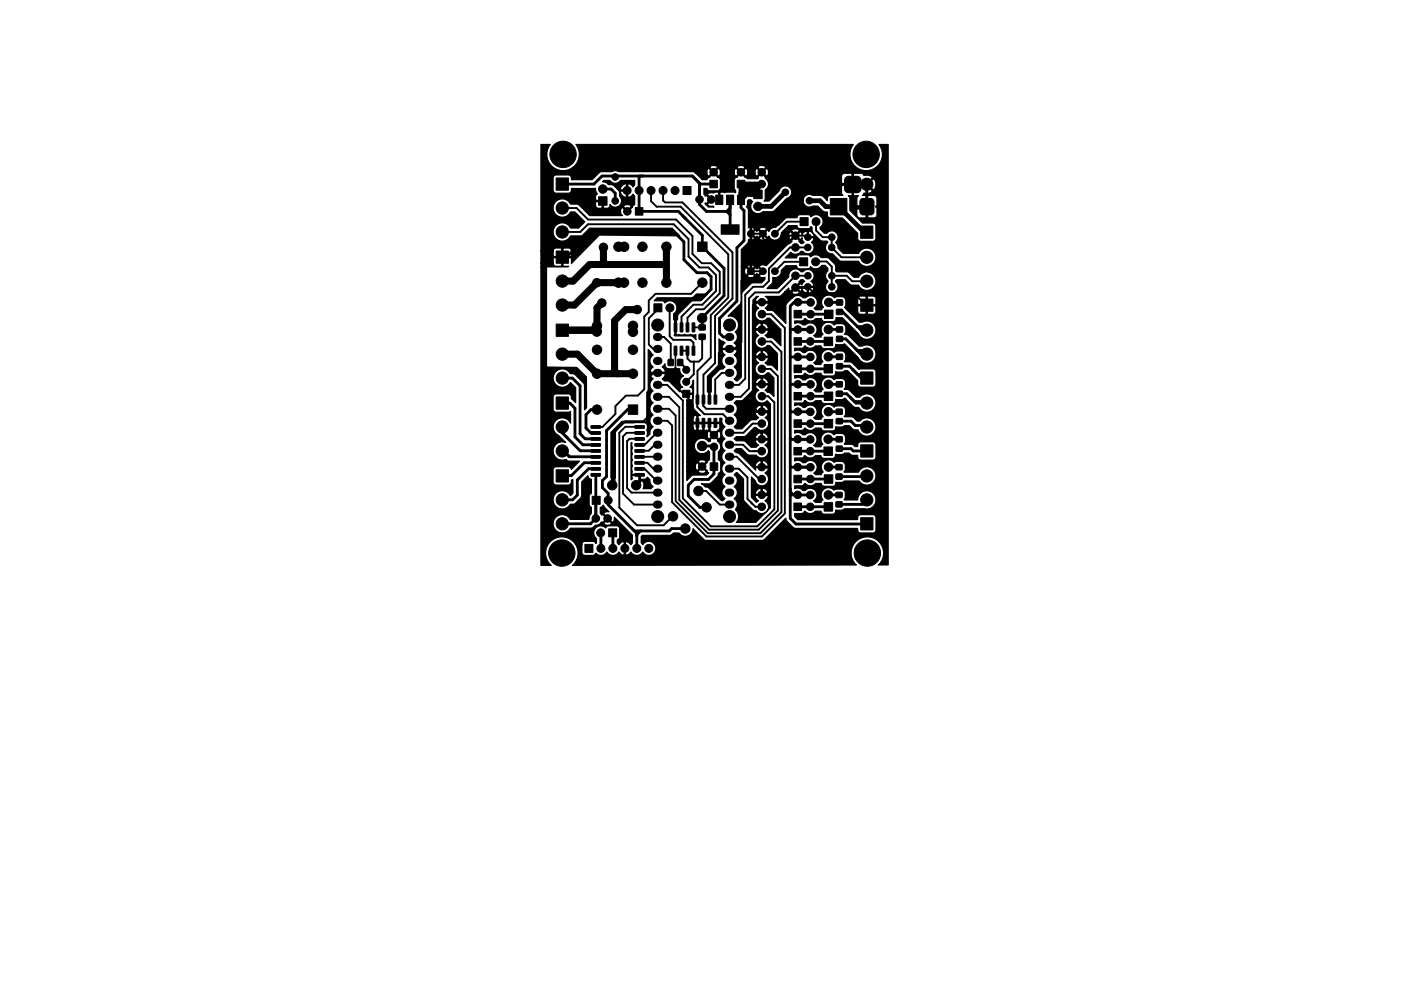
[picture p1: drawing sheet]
<svg xmlns="http://www.w3.org/2000/svg" width="297mm" height="210mm" viewBox="0 0 297 210" stroke-linecap="round" stroke-linejoin="round" font-family="sans-serif">
<g fill="#000" stroke="#000" stroke-width=".21">
<path d="M117.9 37.8h2.6v2.6h-2.6zM144.8 39.6h1.7v1.7h-1.7zM150.5 38.2h1.6v1.6h-1.6zM156.3 38.2h1.6v1.6h-1.6zM179.3 37.7l.5-.3h1.9a.88 .88 0 0 1 .9 .9v1.7a.88 .88 0 0 1-.9 .9h-1.8a.88 .88 0 0 1-.9-.9l.1-1.8zM117.9 53.3h2.6v2.6h-2.6zM126.9 41.7h1.8v1.8h-1.8zM134.7 44h1.6v1.6h-1.6zM147.9 51.3h2v2h-2zM151.8 41.4h1.4v2h-1.4zM152.9 47.7h3.8v2h-3.8zM154 41.4h1.6v2h-1.6z"/>
<path d="M156.3 41.4h1.6v2h-1.6zM159.8 40.3h1.8v1.8h-1.8zM169.5 54.7h1.7v1.7h-1.7zM169.6 46.2h1.7v1.7h-1.7zM176 42.1h3.6v3.5h-3.6zM182.5 42.3l.5-.2h1.6a.75 .75 0 0 1 .7 .7v2a.75 .75 0 0 1-.7 .8h-1.6a.75 .75 0 0 1-.7-.8v-2zM182.5 48h2.6v2.6h-2.6zM117.9 68.8h2.6v2.6h-2.6zM138.6 64.5h1.7v1.7h-1.7zM141.7 76.3h1.1l-.1 1.3-1-.1zM143 68.5l.5 .1v1.7l-.1 .1-.5-.1zM143 73.5l.5 .1v1.6l-.1 .2-.5-.1z"/>
<path d="M143.7 76.3h1.1l-.1 1.3-1-.1zM144.2 68.5l.6 .1v1.7l-.1 .1-.5-.1zM144.2 73.5l.6 .1v1.6l-.1 .2-.5-.1zM145.5 68.5l.6 .1v1.7l-.2 .1-.4-.1zM145.5 73.5l.6 .1v1.6l-.2 .2-.4-.1zM146.8 68.5l.5 .1v1.7l-.1 .1-.5-.1zM146.8 73.5l.5 .1v1.6l-.1 .2-.5-.1zM148.2 68.9h1.3v1.1h-1.2zM148.2 70.9h1.3v1.1h-1.2zM168.3 77.5h1.6v1.6h-1.6zM168.3 71.6h1.6v1.6h-1.6zM168.4 65.9h1.6v1.6h-1.6z"/>
<path d="M174.7 77.3h1.8v1.8h-1.8zM174.7 71.5h1.8v1.8h-1.8zM174.8 65.8h1.8v1.8h-1.8zM177.4 75.2h1.2v1h-1.2zM177.4 77.2h1.2v1h-1.2zM177.4 63.7l1.2-.1v1.1h-1.2zM177.4 65.7l1.2-.1v1.1h-1.2zM177.4 69.4h1.2v1h-1.2zM177.4 71.4h1.2v1h-1.2zM182.5 63.4h2.6v2.6h-2.6zM117.9 84.2h2.6v2.6h-2.6zM117.9 99.7h2.6v2.6h-2.6z"/>
<path d="M125.3 90.3h1.9l.1 .5-.1 .1h-1.8zM125.3 91.6h1.9l.1 .4-.1 .2h-1.8zM125.3 92.9l1.9-.1 .1 .5-.1 .1h-1.8zM125.3 94.1h1.9l.1 .5-.1 .1h-1.8zM125.3 95.4h1.9l.1 .4-.1 .2h-1.8zM125.3 96.7l1.9-.1 .1 .5-.1 .1h-1.8zM125.3 98l1.9-.1 .1 .5-.1 .1h-1.8zM125.3 99.2h1.9l.1 .5-.1 .1h-1.8zM133.2 85.9h2v2h-2zM134.6 99.2h1.9l.1 .5-.1 .1h-1.8zM134.6 98l1.9-.1 .1 .5-.1 .1h-1.8zM134.6 96.7l1.9-.1 .1 .5-.1 .1h-1.8z"/>
<path d="M134.6 95.4h1.9l.1 .4-.1 .2h-1.8zM134.6 94.1h1.9l.1 .5-.1 .1h-1.8zM134.6 92.9l1.9-.1 .1 .5-.1 .1h-1.8zM134.6 91.6h1.9l.1 .4-.1 .2h-1.8zM134.6 90.3h1.9l.1 .5-.1 .1h-1.8zM144.8 82.8h1.4v1.5h-1.4zM147.6 83.8l.6 .1v1.7l-.1 .1-.5-.1zM147.6 88.8l.6 .1v1.7l-.1 .1-.5-.1zM148.9 83.8l.5 .1v1.7l-.1 .1-.5-.1zM148.9 88.8l.5 .1v1.7l-.1 .1-.5-.1zM150.2 83.8l.5 .1v1.7l-.1 .1-.5-.1zM150.2 88.8l.5 .1v1.7l-.1 .1-.5-.1z"/>
<path d="M151.4 83.8l.6 .1v1.7l-.1 .1-.5-.1zM151.4 88.8l.6 .1v1.7l-.1 .1-.5-.1zM150.6 98.2h1.6v1.6h-1.6zM168.3 94.9h1.6v1.6h-1.6zM168.3 89.1h1.6v1.6h-1.6zM168.3 83.3h1.6v1.6h-1.6zM174.7 94.8h1.8v1.8h-1.8zM174.7 89h1.8v1.8h-1.8zM174.8 83.2h1.8v1.8h-1.8zM177.3 98.6h1.2v1l-1.2 .1zM177.3 86.8h1.2l.1 1.1h-1.3zM177.3 88.8h1.2l.1 1.1h-1.3z"/>
<path d="M177.3 92.7h1.2l.1 1h-1.3zM177.3 94.7h1.2l.1 1h-1.3zM177.3 81h1.3v1l-1.3 .1zM177.3 83h1.3v1l-1.3 .1zM182.5 78.9h2.6v2.6h-2.6zM182.5 94.4h2.6v2.6h-2.6zM124 115.5h1.7v1.7h-1.7zM125.3 100.5h1.9l.1 .4-.1 .1h-1.8zM125.5 105.3h1.7v1.7h-1.7zM129.1 112.2h1.7v1.7h-1.7zM134.6 100.5h1.9l.1 .4-.1 .1h-1.8zM168.3 106.7h1.6v1.6h-1.6z"/>
<path d="M168.3 100.8h1.6v1.6h-1.6zM174.7 106.6h1.8v1.8h-1.8zM174.8 100.7h1.8v1.8h-1.8zM177.3 100.6h1.2v1l-1.2 .1zM177.3 104.5h1.2v1l-1.2 .1zM177.3 106.5h1.2v1l-1.2 .1zM182.5 109.8h2.6v2.6h-2.6z"/>
<circle cx="119.4" cy="32.8" r="2.8"/>
<circle cx="130.4" cy="37.5" r=".7"/>
<circle cx="151.3" cy="36.5" r=".8"/>
<circle cx="157.1" cy="36.5" r=".8"/>
<circle cx="161.5" cy="36.5" r=".8"/>
<circle cx="161.5" cy="39" r=".8"/>
<circle cx="183.6" cy="32.8" r="2.8"/>
<circle cx="183.8" cy="39.1" r="1.3"/>
<circle cx="119.2" cy="44.1" r="1.3"/>
<circle cx="119.2" cy="49.2" r="1.3"/>
<circle cx="119.2" cy="59.6" r="1.3"/>
<circle cx="126.5" cy="60" r=".9"/>
<circle cx="127.8" cy="40.1" r=".9"/>
<circle cx="127.9" cy="52.5" r=".9"/>
<circle cx="130.4" cy="42.6" r=".7"/>
<circle cx="131.1" cy="60" r="1"/>
<circle cx="131.1" cy="52.3" r="1"/>
<circle cx="132.3" cy="60" r="1"/>
<circle cx="132.3" cy="52.4" r="1"/>
<circle cx="133" cy="40.4" r=".85"/>
<circle cx="133" cy="44.8" r=".8"/>
<circle cx="135.5" cy="40.4" r=".85"/>
<circle cx="136.2" cy="52.3" r="1"/>
<circle cx="136.2" cy="60" r="1"/>
<circle cx="138" cy="40.4" r=".85"/>
<circle cx="140.6" cy="40.4" r=".85"/>
<circle cx="141.3" cy="60" r="1"/>
<circle cx="141.3" cy="52.3" r="1"/>
<circle cx="143.1" cy="40.4" r=".85"/>
<circle cx="148.3" cy="42.3" r=".8"/>
<circle cx="148.9" cy="60" r="1"/>
<circle cx="150.8" cy="42.3" r=".8"/>
<circle cx="159.2" cy="57.5" r=".72"/>
<circle cx="159.2" cy="49.6" r=".72"/>
<circle cx="160.7" cy="43.8" r=".9"/>
<circle cx="161.7" cy="57.5" r=".72"/>
<circle cx="161.7" cy="49.6" r=".72"/>
<circle cx="164.3" cy="57.5" r=".72"/>
<circle cx="164.3" cy="49.6" r=".72"/>
<circle cx="166.5" cy="40.8" r=".7"/>
<circle cx="168.6" cy="50" r=".8"/>
<circle cx="168.6" cy="52.5" r=".8"/>
<circle cx="168.7" cy="58.5" r=".8"/>
<circle cx="171.3" cy="52.5" r=".7"/>
<circle cx="171.3" cy="50.3" r=".7"/>
<circle cx="171.3" cy="58.5" r=".7"/>
<circle cx="171.6" cy="42.6" r=".7"/>
<circle cx="172.9" cy="55.5" r=".85"/>
<circle cx="173" cy="47" r=".85"/>
<circle cx="176.3" cy="52.5" r=".7"/>
<circle cx="176.4" cy="50.3" r=".7"/>
<circle cx="176.4" cy="58.5" r=".7"/>
<circle cx="183.8" cy="44.2" r="1.3"/>
<circle cx="183.8" cy="59.7" r="1.3"/>
<circle cx="183.8" cy="54.6" r="1.3"/>
<circle cx="119.2" cy="64.7" r="1.3"/>
<circle cx="119.2" cy="75.1" r="1.3"/>
<circle cx="126.5" cy="70.4" r="1"/>
<circle cx="126.6" cy="79.3" r="1"/>
<circle cx="126.6" cy="74.2" r="1"/>
<circle cx="126.6" cy="69.1" r="1"/>
<circle cx="127.6" cy="64.3" r=".9"/>
<circle cx="134.2" cy="70.4" r="1"/>
<circle cx="134.2" cy="69.1" r="1"/>
<circle cx="134.2" cy="79.3" r="1"/>
<circle cx="134.2" cy="74.2" r="1"/>
<circle cx="135.1" cy="65.7" r=".9"/>
<circle cx="139.4" cy="69" r="1.27"/>
<circle cx="142" cy="65.3" r=".85"/>
<circle cx="145.5" cy="78.5" r=".75"/>
<circle cx="148.9" cy="67.5" r="1"/>
<circle cx="154.7" cy="69" r="1.27"/>
<circle cx="161.5" cy="78.3" r=".8"/>
<circle cx="161.5" cy="75.7" r=".8"/>
<circle cx="161.5" cy="72.4" r=".8"/>
<circle cx="161.5" cy="69.9" r=".8"/>
<circle cx="161.5" cy="66.7" r=".8"/>
<circle cx="161.5" cy="64.1" r=".8"/>
<circle cx="168.7" cy="61" r=".8"/>
<circle cx="169.1" cy="75.7" r=".8"/>
<circle cx="169.1" cy="69.9" r=".8"/>
<circle cx="169.2" cy="64.1" r=".8"/>
<circle cx="171.3" cy="60.9" r=".7"/>
<circle cx="171.8" cy="69.9" r=".8"/>
<circle cx="171.8" cy="72.4" r=".8"/>
<circle cx="171.8" cy="78.2" r=".8"/>
<circle cx="171.8" cy="75.7" r=".8"/>
<circle cx="171.9" cy="64.2" r=".8"/>
<circle cx="171.9" cy="66.7" r=".8"/>
<circle cx="175.6" cy="75.7" r=".9"/>
<circle cx="175.6" cy="69.9" r=".9"/>
<circle cx="175.7" cy="64.1" r=".9"/>
<circle cx="176.3" cy="60.9" r=".7"/>
<circle cx="183.8" cy="75.1" r="1.3"/>
<circle cx="183.8" cy="70" r="1.3"/>
<circle cx="119.2" cy="90.6" r="1.3"/>
<circle cx="119.2" cy="95.7" r="1.3"/>
<circle cx="119.2" cy="80.2" r="1.3"/>
<circle cx="126.6" cy="86.9" r="1"/>
<circle cx="145.5" cy="81" r=".75"/>
<circle cx="148.9" cy="94.6" r="1"/>
<circle cx="148.9" cy="99" r=".8"/>
<circle cx="151.4" cy="92.3" r=".8"/>
<circle cx="151.4" cy="94.8" r=".8"/>
<circle cx="161.5" cy="93.2" r=".8"/>
<circle cx="161.5" cy="95.7" r=".8"/>
<circle cx="161.5" cy="99.1" r=".8"/>
<circle cx="161.5" cy="87.3" r=".8"/>
<circle cx="161.5" cy="89.9" r=".8"/>
<circle cx="161.5" cy="84.1" r=".8"/>
<circle cx="161.5" cy="81.5" r=".8"/>
<circle cx="169.1" cy="93.2" r=".8"/>
<circle cx="169.1" cy="99.1" r=".8"/>
<circle cx="169.1" cy="87.3" r=".8"/>
<circle cx="169.1" cy="81.5" r=".8"/>
<circle cx="171.8" cy="95.7" r=".8"/>
<circle cx="171.8" cy="93.2" r=".8"/>
<circle cx="171.8" cy="87.4" r=".8"/>
<circle cx="171.8" cy="89.9" r=".8"/>
<circle cx="171.8" cy="99.1" r=".8"/>
<circle cx="171.8" cy="84" r=".8"/>
<circle cx="171.8" cy="81.5" r=".8"/>
<circle cx="175.6" cy="93.2" r=".9"/>
<circle cx="175.6" cy="87.3" r=".9"/>
<circle cx="175.7" cy="81.5" r=".9"/>
<circle cx="175.7" cy="99.1" r=".9"/>
<circle cx="183.8" cy="90.6" r="1.3"/>
<circle cx="183.8" cy="85.5" r="1.3"/>
<circle cx="119.1" cy="117.3" r="2.8"/>
<circle cx="119.2" cy="111.1" r="1.3"/>
<circle cx="119.2" cy="106" r="1.3"/>
<circle cx="126.3" cy="110" r=".8"/>
<circle cx="127.4" cy="113" r=".85"/>
<circle cx="127.4" cy="116.3" r=".85"/>
<circle cx="128.8" cy="110" r=".8"/>
<circle cx="128.9" cy="106.1" r=".85"/>
<circle cx="129.8" cy="102.9" r="1"/>
<circle cx="129.9" cy="116.3" r=".85"/>
<circle cx="132.5" cy="116.3" r=".85"/>
<circle cx="134.9" cy="102.9" r="1"/>
<circle cx="135" cy="116.3" r=".85"/>
<circle cx="137.6" cy="116.3" r=".85"/>
<circle cx="139.4" cy="109.6" r="1.27"/>
<circle cx="142.7" cy="109.5" r="1"/>
<circle cx="145.3" cy="112.1" r="1"/>
<circle cx="148.1" cy="104.2" r="1"/>
<circle cx="149.8" cy="107.6" r="1"/>
<circle cx="154.7" cy="109.6" r="1.27"/>
<circle cx="161.5" cy="107.5" r=".8"/>
<circle cx="161.5" cy="105" r=".8"/>
<circle cx="161.5" cy="101.6" r=".8"/>
<circle cx="169.1" cy="105" r=".8"/>
<circle cx="171.8" cy="105" r=".8"/>
<circle cx="171.8" cy="107.5" r=".8"/>
<circle cx="171.8" cy="101.6" r=".8"/>
<circle cx="175.6" cy="105" r=".9"/>
<circle cx="183.8" cy="101" r="1.3"/>
<circle cx="183.8" cy="106.1" r="1.3"/>
<circle cx="183.9" cy="117.3" r="2.8"/>
</g>
<g fill="none" stroke="#000" stroke-width="1.7">
<path d="M139.3 71.5h.3M139.3 74h.3M139.3 76.6h.3M139.3 79.1h.3M154.5 71.5h.3M154.5 74h.3M154.5 76.6h.3M154.5 79.1h.3M139.3 81.7h.3M139.3 84.2h.3M139.3 86.7h.3M139.3 89.3h.3"/>
<path d="M139.3 91.8h.3M139.3 94.4h.3M139.3 96.9h.3M139.3 99.4h.3M154.5 81.7h.3M154.5 84.2h.3M154.5 86.7h.3M154.5 89.3h.3M154.5 91.8h.3M154.5 94.4h.3M154.5 96.9h.3M154.5 99.4h.3"/>
<path d="M139.3 102h.3M139.3 104.5h.3M139.3 107.1h.3M154.5 102h.3M154.5 104.5h.3M154.5 107.1h.3"/>
</g>
<g fill="none" stroke="#000" stroke-width=".6">
<path d="M135.6 37.3l-.1 7.5h8.3l5.1 5.1v2.4l4.6 4.6v5.8l-4.6 4.7v2.1M148.3 38.9v4.5l1.5 1.5h4.3M148.5 39l-.2 .2M148.5 39l-1.7-1.7h-19.2l-1.7 1.8h-6.7M148.5 39h2.8M172.7 37.9l-3.3 3.2v2.1l-4.4 4.4h-5.6l-.2 .2v9.7M177.8 39.1h6M180.9 39.1h-.1M183.8 39.1h.1M183.8 39.1v5.1h-2.4l.3-.4h2.1v2.6M119.2 54.6h.9l5.7-5.8h16.7l2.5 2.5v3.8l2.8 2.8h2.1l.9 .8v2.7l-2.2 2.2h-2.1l-3.3 3.2v2.7M127.8 40.1h1.8l.8 .9v1.6"/>
<path d="M127.9 52.5v3.2l-.4 .4M141.3 52.3v7.7M141.3 56.1h-16.3l-3.5 3.5M154.1 44.9l.7 .7M154.8 42.4v6.3M154.8 44.1l-.7 .8M157.1 42.4h.1M157.1 42.4v1.6l.7 .7v6.4l-1.6 1.5v11.3l-3.6 3.7v3.1l.8 .8h1.3M126.6 79.3h7.6M135.1 65.7h-2.5l-1.4 1.4M161.5 75.7h-1.7l-.1 .1M161.5 69.9h-1.8"/>
<path d="M167.6 69.9h4.2h-2.6M167.6 75.7h4.2M167.6 75.7h.1M168.2 69.9h1M169.2 72.4h6.4M169.2 78.3h6.4M169.2 66.7h6.5M171.3 60.9l-.2 .1h-2.4l-3.2 3.1h-5.1l-.7 .7v21.7l.8 .8h2.1l.6 .6v16.4l-.8 .7h-.9M171.9 64.2l-3.5-.1-.8 .8v45.1l1.2 1.2h14.9M175.6 78.2v.1M175.6 75.7h2.4M175.6 69.9h2.4"/>
<path d="M175.6 72.4h.1M175.7 64.1l2.3 .1M178 77.7h2.1l2.5 2.5h1.2M178 66.2h.7l3.9 3.8h1.2M178 71.9h1.3l3.2 3.2h1.3M181.7 74.3l2 .1M181.8 69.3h1.9M181.8 79.4h1.9M119.1 95.3l1.7 1.6h5.3M119.1 90.2v1.5l3.9 3.9h3.1M119.2 85.5h1.6l1.1 1.1v6.1l1.7 1.7h2.5M119.2 95.7h.3"/>
<path d="M119.2 90.6v1.2M119.2 80.2h2.2l1.6 1.7v10.1l1.1 1.1h2M126.1 99.4h-1.3l-2.4 2.4v3.2l-1 1h-2.2M126.1 98.2h-2.2l-2.7 2.7h-.9M126.6 86.9h-1.3l-1.1 1.1v2.8l1.1 1.1h1M134.2 86.9h-1.2l-4.4 4.4v9.8l-.9 .9v1.5l1.2 1.2v2.4l6.1 6.1M148.9 94.6h2.3l.2 .2v5.7l-1.2 1.2h-3l-1.3 1.3v2.2l2.5 2.4h1.4M159.7 81.3l.3 .2h1.5M161.5 99.1h1.7M163.2 93.1l-1.7 .1M167.6 87.2l.1 .2h4.1M167.6 93l.2 .2h4h-2.7"/>
<path d="M167.6 99l.1 .1h4.1M169.1 95.7h6.5M169.2 84.1h6.5M169.2 89.9h6.4M171.9 81.5l-4.3 .1M171.9 84v.1M175.6 93.2h2.3M175.6 87.3h2.3M175.7 81.5h2.3M175.7 99.1h2.2M177.9 99.1h.1M177.9 93.2h.1"/>
<path d="M177.9 87.3v.1M177.9 89.4h2.5l.9 .9h2.4M177.9 95.2h2.5l.5 .5h2.9M178 83.5h1.5l2 2h2.3M181.2 85.2h2.5M183.6 95.2l.1 .2M126.3 100.7v.1M126.3 100.8v9.2l-1.1 1.1h-6M126.4 106.1l-.1 .1M127.4 113v3.3M129.9 113v3.3M135 113.1v3.2"/>
<path d="M135.6 100.7v1.5l-.7 .7M135.8 112.6l-.8 .8M145.3 112.1h-2.9l-.5 .5h-7.4M167.6 104.3l.6 .7M169.1 105h.1M169.1 107.5h6.5M169.1 101.6h6.6M171.8 105h-4.1l-.1 .2M175.6 107.5h.1M175.6 105h2.3M183.7 101l-5.8 .1M183.7 106.1l-.9 .9h-4.9"/>
</g>
<g fill="none" stroke="#000" stroke-width=".4">
<path d="M119.2 44.1h3l2.5 2.5h18.6l3.5 3.5v3.8l2 1.9h2l1.8 1.9v4.5l-3.4 3.4h-1.6l-1.8 1.8v2.1M119.2 49.2h3.8l1.7-1.6h18.1l3.2 3.1v3.7l2.3 2.3h1.9l1.6 1.7v3.3l-2.9 2.9h-1.9l-2.5 2.6v2.3M138 40.4v2.3l1.2 1.1h5.1l10.1 10.1v9.2l-3.7 3.7v9l-2.8 2.9v6.1M140.6 40.4v2.1l.4 .4h3.7l10.6 10.6v9.8l-3.7 3.7v10l-2.5 2.5v5.3M148.9 60h.1M148.9 60l-2.4 2.3h-7.5l-1.5 1.5v2.4l-.9 1v15.4l-1.4 1.3h-2.5l-2.2 2.3v1.6l-2.8 2.8h-1.4M159.2 49.6h2.5v1l.7 .6h3.8l1.2-1.2h3.6l.3 .3M161.7 57.5h-2.5l-2 2.1v12.9l-1.5 1.5h-2.4l-.9 .9v3.1l-2 2.1v4.8M170.4 55.5h-4.1l-2 2M170.5 47h-3.6l-2.6 2.6M171.3 52.5h-3.8l-4.5 4.5v2.6l-1.2 1.2h-2.1l-1.7 1.7v17.8l-1.3 1.4h-2M171.3 58.5h-2.6l-3.6 3.5h-5l-1.3 1.3v19.1l-1.7 1.8h-2.4"/>
<path d="M173 47v1.9l1.4 1.4h2l-.1 2.2 2.1 2.1h5.4M173 55.5h2.3l1.1 1.1-.1 4.3M176.4 58.5h3.1l1.2 1.2h3.1M176.4 58.5h-.1M183.7 58.5h.1M139.4 71.5h1.4l1.4 1.4v4M139.8 65.3l-2.2 2.2v5.6l.9 .9h.9M142 65.3v6l.7 .8h3.7l.6 .6v1.7M143.1 79.1v2.7l3.3 3.2v4.1l.8 .7h1.9M143.2 79l-4.7 .1-.9 .9v8.2l-1.2 1.2h-3.8l-2.1 2.1M143.2 73.7h.1M144.2 76.9l1.3 1.3v.3"/>
<path d="M147 69.5h1.9M147.1 76.7v2.7l-1.6 1.6M148.9 71.5v4.5l-.7 .7h-1.8l-.6-.6v-1.7h-1.3M154.7 79.1h-1.7l-1.4 1.4v4.4M161.5 78.3h1.9l1.5 1.5v28.5l-4 4.1h-10.6l-6.3-6.3v-19.7l-2.2-2.2h-2.4M161.6 72.5h1.9l2.2 2.1v34.1l-4.5 4.4h-11.1l-6.8-6.8v-18.1l-1.5-1.5h-2.4M161.6 66.7h1.9l2.9 2.9v39.3l-4.9 4.9h-11.7l-7.3-7.3v-16.2l-1-1h-2.1M171.3 60.9l1.3 1.3h8.5l2.5 2.5h.2M135.4 91.8h-2.5l-.8 .8v12.1l2.3 2.4h5M135.4 96.9h4M135.4 99.4h1.2l2.6 2.6h.2M135.4 98.2h1.9l1.2 1.2h.9"/>
<path d="M135.4 93.1h-1.9l-.6 .5v10l1 .9h5.5M135.4 90.6h-2.8l-1.3 1.2v15.9l3.8 3.7h5.6l2.2-2.2M139.4 91.8h-.2l-2.5 2.6h-1.3M139.4 94.4h-.6l-1.3 1.2h-2.1M139.4 81.7h2l3.4 3.3v20.7l5.9 6h9.9l3.6-3.6v-22.7l-1.3-1.3h-1.3M139.4 96.9h.1M147.1 89.7h4.6M147.8 84.9v1.5l1.6 1.5h3.9l1.4 1.4M149.1 84.9v1.2l.6 .6h5M154.7 94.4h2.8l1.4 1.3h2.6M154.7 96.9h1.5l4.7 4.7h.6M154.7 99.4h1.9l1.9 1.9v4.6l1.7 1.6h1.3"/>
<path d="M161.5 89.9h-1.9l-2 1.9h-2.9M148.1 104.2h1.6l2.9 2.9h2.1"/>
</g>
<path d="M143.2 73.7v5.3" fill="none" stroke="#000" stroke-width=".35"/>
<path d="M157.1 39h4.4l-.8 .8v1.4h-2.5l-1.1 1.2zM157.1 39l2.2 2.2M158 39.9l-.9 .9M158.2 39l2.2 2.2M159.1 39l1.6 1.6M160 39l-2.9 2.9M166.5 40.8l-3 3h-2.8M171.6 42.6h2.2l1.3 1.2h2.7l5.4 5.5h.6M130 100.1v2.6l-.2 .2" fill="none" stroke="#000" stroke-width="1"/>
<path d="M127.9 52.5v3.4l-.2 .2M131.1 60h-4.6l-4.7 4.7h-2.6M141.3 56.1h-16.3l-3.5 3.5h-2.3M141.3 52.3v7.7M119.2 75.1h3.2l4.2 4.2h7.6M119.2 70.1h7l.3 .3M127.6 64.3l-1 1v3.8l-1 1M135.1 65.7h-2.4l-2.4 2.3v10.7l-.4 .4h.9l.1 .2" fill="none" stroke="#000" stroke-width="1.5"/>
<path d="M114.7 30.7h2l-.4 .4a3.4 3.4 0 0 0 .8 4.3 3.4 3.4 0 0 0 4.3 .2h29.1l.8 .8 .8-.8h4.2l.8 .8 .8-.8h2.8l.8 .8 .8-.8-.1-.3-.8-.2-.6 .2-.1 .3h-2.8a.96 .96 0 0 0-1.6 0h-4.2l-.1-.3-.8-.2-.6 .2-.1 .3h-29.1a3.4 3.4 0 0 0 .7-4.9h58.8l-.3 .4a3.4 3.4 0 0 0 3.3 5.1 3.4 3.4 0 0 0 2.5-5.5h1.9v89.2h-2.1a3.4 3.4 0 0 0 .2-5 3.4 3.4 0 0 0-5 0 3.4 3.4 0 0 0 .2 5h-60.2l.4-.4a3.4 3.4 0 0 0 .2-4h1.4v1.7a.64 .64 0 0 0 .6 .6h1.8l.5-.4a1.48 1.48 0 0 0 2.4-.3 1.48 1.48 0 0 0 2.5 0l.3 .3a.67 .67 0 0 0 .9 .3v-2.7l-.3-.1-.4 .2-.5 .5-.3-.4v-.7l.3-.2 .2-.3-.1-2.2-.4-.2h-1.8l-.4 .1-.3 .3-.1-.1a1.49 1.49 0 0 0-2.1 .2 1.49 1.49 0 0 0 .3 2.1v1l-.2 .1-.5-.4h-1.8l-.4 .1-.2 .5h-1.4a3.4 3.4 0 0 0-5.1-.8 3.4 3.4 0 0 0 0 5.3h-2.2v-63.3h1.2v21.1l6.4 .2 2 2 .1 6.5-.5 .5v-5.5l-2-2.1-1-.1-.2-.3a1.95 1.95 0 0 0-2.9-.1 1.95 1.95 0 0 0 .3 2.9 1.95 1.95 0 0 0 2.9-.6l1.1 1v3.2l-1-.8v-.4a.64 .64 0 0 0-.6-.6h-2.6l-.4 .2-.2 .4v2.6a.64 .64 0 0 0 .6 .7h2.6l.5-.2-.1 2.4a1.97 1.97 0 0 0-3.2-.3 1.97 1.97 0 0 0 .9 3.1l1.3 1.4a1.94 1.94 0 0 0-2.6 1.8 1.94 1.94 0 0 0 2.7 1.8l.6 .3h2.3l-1.8 1.8-.1-.4-.4-.2h-2.7a.64 .64 0 0 0-.6 .7v2.6l.2 .4 .4 .2h2.6a.64 .64 0 0 0 .6-.6v-.5h.4v2.9l-.6 .4a1.94 1.94 0 0 0-2.9-.5 1.94 1.94 0 0 0 0 2.9 1.94 1.94 0 0 0 2.9-.5l1-.2 1.3-1.2 .1-.6v-2.8l1.3-1.3a.78 .78 0 0 0 .8 .8v3l-.4 .2-.1 .4v1.8l.5 .5v1.3l-.5 .7v.5l-4 .1a1.94 1.94 0 0 0-2.9-.6 1.94 1.94 0 0 0 0 3 1.94 1.94 0 0 0 2.9-.5l4.5-.1 .8-.6h.5l.7-.4h.6l.1 .2 .5 .2 .8-.1 .2-.3-.8-.8-.8 .8h-.6l.2-.3 .2 .1 .8-.8-.8-.8-.2 .1-.3-.4v-1.3l.3-.1 .3-.3 1.2 1.4h-.3a.63 .63 0 0 0-.8 .4l1.8 1.8 .3-.1 .1-.2v-.8l3.9 3.9v1.6l-.4 .4-.5-.5-.4-.2-.2 .1v2.7a.96 .96 0 0 0 1.1-.6 1.48 1.48 0 0 0 2.6 0 1.49 1.49 0 0 0 2.2 .4 1.49 1.49 0 0 0 0-2.3 1.49 1.49 0 0 0-2.2 .4l-.3-.4v-1.4l.2-.2h5.7l.5-.2 .4-.3 1.2 .1a1.64 1.64 0 0 0 1.8 .5 1.64 1.64 0 0 0 1.1-1.5l2.3 2.2 .4 .2 11.9 .1 .6-.3 4.5-4.5 .3 .7 1.2 1.2 .5 .3h13.2a.72 .72 0 0 0 .7 1h2.6l.4-.2 .2-.5v-2.6a.64 .64 0 0 0-.6-.6h-2.9l-.3 .4-.1 .6h-12.7l-.6-.6v-.6l1.5-.1 .7-.4a1.43 1.43 0 0 0 2.2 0h1.2l.2 .4 .3 .2h1.9a.69 .69 0 0 0 .7-.9h1.3l.5-.3h4a1.96 1.96 0 0 0 2.7-1.2 1.96 1.96 0 0 0-1.6-2.5 1.96 1.96 0 0 0-2.3 1.9h-2.8l.2-.6v-.8l-.2-.7-.7-.2h-1l-.5 .2a1.54 1.54 0 0 0-2.2-.2 1.54 1.54 0 0 0-.1 2.3l-.4 .5h-1.2l-.4-.3a1.44 1.44 0 0 0 .4-2.2 1.44 1.44 0 0 0-2.2 0 .79 .79 0 0 1-.9-.4l-.5-.2-.8 .2v-.6h1.6l.5-.5 .3 .1a1.44 1.44 0 0 0 2-.1h1.2l.2 .4 .3 .2h2a.68 .68 0 0 0 .6-.9h1.3l.5-.2h3.2l.1 .1a1.94 1.94 0 0 0 2.9 .1 1.94 1.94 0 0 0-.4-2.9 1.94 1.94 0 0 0-2.8 .8h-3l.2-.6v-.8l-.2-.7-.7-.2h-1l-.4 .2a1.54 1.54 0 0 0-2.2-.2 1.54 1.54 0 0 0-.2 2.2l-.4 .6h-1.2l-.4-.3a1.44 1.44 0 0 0 .4-2.2 1.44 1.44 0 0 0-2.1 0h-.6l-.9-.5-.8 .1v-.6h1.6l.6-.5a1.43 1.43 0 0 0 2.2 0h1.2l.1 .4 .4 .2h1.9a.7 .7 0 0 0 .6-.9h1.3l.7-.3h.9l.7 .5h1.1v.4a.64 .64 0 0 0 .7 .6h2.6l.4-.2 .2-.4v-2.6a.64 .64 0 0 0-.6-.7l-2.7 .1a.75 .75 0 0 0-.6 .9h-.5l-.7-.4h-1.5l.2-.6v-.9a.89 .89 0 0 0-.9-.8h-1.1l-.5 .3a1.55 1.55 0 0 0-2.2-.3 1.55 1.55 0 0 0-.1 2.2l-.4 .6h-1.2l-.4-.3a1.44 1.44 0 0 0 .4-2.2 1.44 1.44 0 0 0-2.2 0h-.5l-.9-.5-.8 .1v-.6h1.6l.6-.5a1.43 1.43 0 0 0 2.2 0h1.2l.2 .4 .3 .2h1.9a.69 .69 0 0 0 .7-.9l1.2 .1 .7-.3h.9l1 .8 .9 .1a1.94 1.94 0 0 0 2.8 1.1 1.94 1.94 0 0 0 .6-2.9 1.94 1.94 0 0 0-3-.1h-.6l-1.1-.9h-1.5l.2-.5v-.9a.89 .89 0 0 0-.9-.9h-1.1l-.5 .3a1.54 1.54 0 0 0-2.2-.2 1.54 1.54 0 0 0-.1 2.2l-.4 .6h-1.2l-.4-.4a1.44 1.44 0 0 0 .4-2.1 1.44 1.44 0 0 0-2.2-.1h-.4l-.5-.3-.5-.2-.8 .2v-.6h1.6l.3-.2 .2-.3h.2a1.43 1.43 0 0 0 2.1 0h1.2l.2 .4 .3 .2h2a.69 .69 0 0 0 .6-.9l1.4 .1 .5-.3 1.9 1.8 1.1 .2a1.94 1.94 0 0 0 2.8 .6 1.94 1.94 0 0 0 .3-2.9 1.94 1.94 0 0 0-2.9 .1h-.7l-1.6-1.5-1-.3 .3-.4v-.9l-.4-.8-1.4-.1-.6 .3a1.54 1.54 0 0 0-2.3-.2 1.54 1.54 0 0 0-.1 2.2l-.4 .5h-1.1l-.4-.3 .2-.1a1.44 1.44 0 0 0 .1-2.2 1.44 1.44 0 0 0-2.1 .1h-.5l-.5-.3-.5-.2-.8 .2v-.6h1.6l.6-.5a1.43 1.43 0 0 0 2.2 0h1.2l.2 .4 .3 .2h1.9a.7 .7 0 0 0 .7-.9h1.2l.7-.3h.6l2.1 2.2 .1 .8 .2 .4 3 .1a.64 .64 0 0 0 .6-.6v-2.6l-.3-.5-2.9-.1-.4 .1-1.5-1.5-1.6-.2 .3-.5v-.9l-.4-.7-1.4-.1-.7 .3a1.54 1.54 0 0 0-2.2-.3 1.54 1.54 0 0 0-.1 2.2l-.3 .3-.1 .3h-1.2l-.4-.3a1.44 1.44 0 0 0 .4-2.2 1.44 1.44 0 0 0-2.2 0h-.4l-.5-.4-.5-.1-.8 .1v-.5h1.6l.6-.5a1.43 1.43 0 0 0 2.2 0h1.2l.2 .4 .3 .2h1.9a.7 .7 0 0 0 .7-1l1.2 .1 .6-.2 2.9 2.9a1.96 1.96 0 0 0 2.6 1.2 1.96 1.96 0 0 0 1-2.6 1.96 1.96 0 0 0-2.7-1h-.6l-2.4-2.3-.7-.2 .2-.5v-.9a.89 .89 0 0 0-.9-.8h-1l-.5 .3a1.55 1.55 0 0 0-2.2-.3 1.55 1.55 0 0 0-.2 2.2l-.3 .3-.1 .3h-1.2l-.4-.3a1.44 1.44 0 0 0 .4-2.1 1.44 1.44 0 0 0-2.1-.2h-.6l-.9-.4-.8 .1v-.5h1.6l.7-.5a1.44 1.44 0 0 0 2.2 0h1.2l.2 .4 .3 .2h1.9a.68 .68 0 0 0 .6-.8h1.4l3.3 3.3a1.96 1.96 0 0 0 2.5 1.2 1.96 1.96 0 0 0 1.1-2.6 1.96 1.96 0 0 0-2.7-.9h-.6l-2.3-2.4h1.9l.1 .4 .3 .2 1.3 .1 .2-.2v-1.6h.2v1.6l.2 .2h1a.64 .64 0 0 0 .6-.7v-1l-.1-.1h-3.6l-.2 .1v1h-1.9l-.8-.8 .2-.5-.1-1.3h2.6v1.1l.2 .1h1.7v-1.6h.2v1.6h1.7l.1-.1v-1.2l-.4-.4-1.2-.1-.4 .2-.2-.2h-1a.64 .64 0 0 0-.7 .6h-2.6l-.3-.3-.5-.2-1 .1-.5 .2a1.54 1.54 0 0 0-2.2-.2 1.54 1.54 0 0 0-.1 2.2l-.4 .5h-1.3l-.3-.3a1.44 1.44 0 0 0 .4-2.1 1.44 1.44 0 0 0-2.2-.1h-.5l-.2-.2a1.75 1.75 0 0 0-2.4 .5l-.8 .8-.3 .5v3.8l-2.6-2.6-1.3-.2-.5-.4 .4-.3a.62 .62 0 0 0 .2-.9h-2.5l-.2 .3 .2 .4 .6 .5a1.44 1.44 0 0 0-.5 2.2 1.44 1.44 0 0 0 2.3-.1h.5l2.4 2.4v3.5l-1.6-1.6-1.3-.2-.5-.4 .4-.3a.62 .62 0 0 0 .2-.9h-2.5l-.2 .3 .2 .3 .6 .6a1.44 1.44 0 0 0-.5 2.2 1.44 1.44 0 0 0 2.3-.1h.4l1.7 1.7v3.6l-1.1-1.1-1-.1-.5-.4 .4-.3a.62 .62 0 0 0 .2-.9h-2.5l-.2 .3 .2 .4 .6 .5a1.44 1.44 0 0 0-.5 2.2 1.44 1.44 0 0 0 2.3-.1h.3l1.1 1.1v3.9l-.8-.7-.6-.2-.5-.4 .4-.3a.62 .62 0 0 0 .2-.8h-2.5l-.2 .2 .2 .4 .6 .5a1.44 1.44 0 0 0-.5 2.2 1.44 1.44 0 0 0 2.2 0l.7 .7v22l-3.1 3.1h-4.1a1.91 1.91 0 0 0-.2-2.7 1.5 1.5 0 0 0-.3-2.3 1.5 1.5 0 0 0 0-2.6 1.5 1.5 0 0 0 0-2.5l.5-.4h.2l1.3 1.3 .1 4.6 1.9 1.9 .7 .3a1.44 1.44 0 0 0 2.3 .1 1.44 1.44 0 0 0-.4-2.3l.4-.3a.62 .62 0 0 0 .2-.8h-2.6l-.1 .2 .2 .4 .5 .5-.4 .4-1.1-1.1v-.9h.8l.1 .3h1.2v-1.2h.2v1.2h1.2a1.03 1.03 0 0 0-1.4-1.2 1.07 1.07 0 0 0-1.3 .9h-.8v-3.4l.8 .8a1.44 1.44 0 0 0 2.3 .8 1.44 1.44 0 0 0-.2-2.4l.4-.3a.62 .62 0 0 0 .2-.9h-2.6l-.1 .2 .1 .3-1-1h.9l.1 .3h1.2v-1.2h.2v1.2h1.2a1.03 1.03 0 0 0-1.4-1.2 1.07 1.07 0 0 0-1.3 .9h-.9l-2.4-2.4-.7-.2-.5-.5 .5-.4h1.1l1.4 1.3 1.7 .1a1.44 1.44 0 0 0 2.3 .1 1.44 1.44 0 0 0-.4-2.2l.4-.3a.62 .62 0 0 0 .2-.9h-2.6l-.1 .2 .2 .4 .5 .6-.5 .4h-1l-1.4-1.3-1.8-.1-.5-.4 .3-.3h4.2l.1 .3h1.2v-1.2h.2v1.2h1.2l.1-.3a1.17 1.17 0 0 0-1.5-.9 1.07 1.07 0 0 0-1.3 .9h-4.2l.2-.1 1.9-.1 1.9-1.9 .5 .1a1.44 1.44 0 0 0 2.2 0 1.44 1.44 0 0 0-.4-2.2l.4-.3a.62 .62 0 0 0 .2-.8h-2.5l-.2 .2 .2 .4 .6 .5-.5 .4-1.3 .2-1.8 1.8h-1.2l-.4-.5a1.5 1.5 0 0 0-.1-2.5l.5-.4 .2-.6h3.8l.2 .2h1.1v-1.1h.3v1.1h1.1l.1-.2a1.17 1.17 0 0 0-1.5-.9 1.07 1.07 0 0 0-1.3 .9h-3.8l-.1-.8-.6-.7 .5-.5 1.4-.1 1.9-1.9 .2-.4v-1.4h.5l.2 .2h1.1v-1.1h.3v1.1h1.1a1.03 1.03 0 0 0-1.4-1.1 1.07 1.07 0 0 0-1.3 .9h-.5v-5.8h.5l.2 .2h1.1v-1.2h.3v1.2h1.1l.1-.2a1.17 1.17 0 0 0-1.5-1 1.07 1.07 0 0 0-1.3 1h-.5v-5.8h.5l.2 .2h1.1v-1.2h.3v1.2h1.1l.1-.2a1.17 1.17 0 0 0-1.5-1 1.07 1.07 0 0 0-1.3 1h-.5v-5.9l.8-.8h.4l-.3 .3a.62 .62 0 0 0-.2 .8h2.5l.1-.2-.1-.4-.5-.5h3l1-.9h1.5l.1 .2 .5 .2 .9-.1 .2-.3-.8-.8-.9 .8h-1.5l.9-.9 .2 .6 .3 .1 1.8-1.8-.1-.3 .4-.4h.4l.4 .4-.6 .8-.3-.3-.9 .8 .9 .8 .2-.1 .1-.3 .3 .3a.69 .69 0 0 0 .8 .3v-1h.3v1l.2 .2 .7-.5 .3-.5-.2-.2h-1.3v-.3h1.3a.84 .84 0 0 0-.5-1 1.34 1.34 0 0 0 .4-2 1.34 1.34 0 0 0-2.1 0l-.4-.1a1.44 1.44 0 0 0-1.7-.4 1.44 1.44 0 0 0-.9 1.5l-2.4 2.5h-2.2l1.1-1.1 .2-1.2a1.36 1.36 0 0 0 1.7-1.5l1-1h2.3l.2 .4 .4 .2h1.9l.5-.4 .1 .1a1.48 1.48 0 0 0 2.2-.4h.7l.6 .6v.6a1.34 1.34 0 0 0 0 2v.3a1.34 1.34 0 0 0-.1 2 1.34 1.34 0 0 0 1.9 0 1.34 1.34 0 0 0-.1-2v-.2l.2-.3h1.8l1.2 1.1 1.6 .1a1.94 1.94 0 0 0 3 .7 1.94 1.94 0 0 0 0-3.1 1.94 1.94 0 0 0-3 .7h-1l-1.3-1.1h-2.3l-.2-.2-.1-1.4-1.2-1.2-.5-.2-1.3-.1a1.48 1.48 0 0 0-2.2-.1l-.5-.4h-1.9a.64 .64 0 0 0-.6 .6h-2.4l1.2-1.2a1.42 1.42 0 0 0 2.1-.2l.4 .1a1.34 1.34 0 0 0 2 0 1.34 1.34 0 0 0-.2-2l.3-.2a.54 .54 0 0 0 .1-.8h-1.3l.1-1.3h.2v1.1h1l.2-.2a1.08 1.08 0 0 0-1.4-.9 .92 .92 0 0 0-1.1 .7l-.2-.5-.3-.1-.8 .8 .8 .8 .5-.4a.79 .79 0 0 0 .4 1l-.3 .3h-.4l-.4-.5 .1-.2-.9-.8-.8 .8 .1 .2-1 .7-4.4 4.5-.8-.2a.56 .56 0 0 0-.7 .4l.9 .9-.9 1a.93 .93 0 0 0 1.2 .3v.5l-.7 .7h-1.8l-.5 .2-1.8 1.8-.2 .4v-3.9h1.3v.2l.8 .2 .6-.2 .1-.2-.8-.8-.7 .8h-1.3v-.9h.7a.56 .56 0 0 0 .4 .7l.7-.8h.4l.7 .8 .4-.3 .3 .3 .8-.8-.8-.7-.3 .3-.4-.3-.7 .7h-.4l-.7-.7a.71 .71 0 0 0-.4 .8h-.7v-1h1.3l.7 .8 .8-.8-.1-.2-.8-.2-.6 .2v.2h-1.3v-3.6l1.3-1.4 .2-.8 .6 .1 .6-.1 .1-.3h1a.88 .88 0 0 0 1.5 0l-.8-.7-.7 .7h-1l-1-.9h.4l.7 .7 .4-.2 .3 .2 .8-.7h.3l.8 .7 .3-.2 .1 .1a1.36 1.36 0 0 0 1.3 .7 1.36 1.36 0 0 0 1.2-.8h1.6l.2 .6 .3 .1 .8-.8-.8-.8-.3 .1-.2 .8h-1.6v-.7l.5-.4h1.7l.8 .8 .9-.8a.96 .96 0 0 0-1.7 0h-1.7l1.1-1.1h1.8a.64 .64 0 0 0 .6 .6h1.9l.4-.5 .3 .3 .1 1.1 1.5 1.5 .5 .2 1 .1 .2 .2a1.4 1.4 0 0 0-.4 1.6 1.4 1.4 0 0 0 1.4 .8l1.3 1.4 .5 .2 3.8 .1a1.94 1.94 0 0 0 2.9 .6 1.94 1.94 0 0 0 0-3 1.94 1.94 0 0 0-3 .7h-3.2l-1.1-1.1-.1-.6-.4-.7a1.34 1.34 0 0 0 .1-2 1.34 1.34 0 0 0-2 .1h-.5l-.9-.9 .1-.4a1.49 1.49 0 0 0 .1-2.2 1.49 1.49 0 0 0-2.2 0l-.4-.4-1.9-.1a.64 .64 0 0 0-.6 .7l-2.5 .1-2 1.9-.9 .2-.6 .7-.3-.3-.8 .8h-.3l-.8-.8-.3 .3-.4-.3-.7 .8h-.4l1-.9h1l.7 .7 .8-.7-.1-.3-.7-.2-.6 .2-.1 .3h-1a.95 .95 0 0 0-1.3-.4v-3.6l-.4-.8 .2-.4v-.9l.2-.2h.5l.3 .4a1.54 1.54 0 0 0 .1 2.1 1.54 1.54 0 0 0 2.1 0l2.2-.1 2.5-2.3h3.9a1.34 1.34 0 0 0 .6 1.2 1.34 1.34 0 0 0 1.4 0h1.1l.9 .9a1.23 1.23 0 0 0 1.1 .4l.1 .8 .3 .4h2.8l3.2 3.3v1.1a.64 .64 0 0 0 .7 .6h2.6l.4-.2 .2-.4v-2.6a.64 .64 0 0 0-.6-.7h-2.2l-2.7-2.7v-2.6l-.4-.5h.7l.2-.1v-2.1h-2.1l-.2 .1v1.6l.4 .5h-2.8a.64 .64 0 0 0-.6 .6v.5l-1.1-1.1h-2a1.33 1.33 0 0 0-2 1h-3.9l.4-.4a1.34 1.34 0 0 0 .7-2.3 1.34 1.34 0 0 0-2.3 .7l-2.2 2.2h-1l.2-.4v-2a1.5 1.5 0 0 0 0-2.5l.1-.3-.1-.1h16.2v1.5l.2 .1h2.1v-2.1h.2v4.5l.2 .1h.9l-.3 .6v1.5l.2 .1-.2 .4v1.5a.64 .64 0 0 0 .6 .6l1.7-.1 .1 .1h1.2a.64 .64 0 0 0 .6-.6v-1.5l-.2-.1v-.3l.2-.1v-1.5a.64 .64 0 0 0-.6-.6h-1.2l-.2 .1v.6h-.2v-.6l-.2-.1h-.7l.4-.6 .6 .1a1.09 1.09 0 0 0 1.1-.6l-1.3-1.3h.3l1.2 1.2a1.45 1.45 0 0 0 0-2.4l-1.2 1.2h-.3l1.3-1.4a1.47 1.47 0 0 0-1.7-.4l-.5-.5h-1.6l-.4 .1-.2-.1h-1.5a.64 .64 0 0 0-.6 .6h-16.2l-.7-.7-.8 .8 .1 .3-.2 .1h-2.2l-.5-.3-.8-.9-.8 .9-.5 .2-.1 .3v1.9l.3 .4v.5l-.4-.1h-1.6l-.4 .1-.8-.1-.2 .1v1.6h-.2v-1.6l-.2-.1-2 .2-.2 .3 1 1-1 1 .1 .3 .5 .2 .6-.1 .2 .2h-1.2l-.7-.7 .1-.2 .2 .1 .8-.8-.8-.8-.2 .1-.4-.4v-1.2h.7l.5 .5 1.9-.1 .4-.4v-1.8a.64 .64 0 0 0-.6-.6l-.8-.9-.8 .9-.5 .2-.1 .3h-1l-1.5-1.5h2.5l.2 .7 .2 .1 .8-.9h.4l.8 .9 .2-.1 .2-.7h3l.2 .7 .2 .1 .8-.9h.4l.8 .9 .2-.1 .2-.7h1.6l.2 .7 .2 .1 .8-.9h.4l.8 .9a.96 .96 0 0 0 0-1.7l-.8 .8h-.4l-.8-.8-.2 .1-.2 .8h-1.6l-.1-.7-.3-.2-.8 .8h-.4l-.8-.8a.78 .78 0 0 0-.4 .9h-3v-.1a.63 .63 0 0 0-.4-.8l-.8 .8h-.4l-.8-.8-.2 .1-.2 .8h-2.5l-.6-.2h-15.7l-.8-.2-.6 .2-2.4 .1-1.8 1.6h-4.4v-.3a.64 .64 0 0 0-.6-.7h-2.6l-.4 .2-.2 .5v2.6a.64 .64 0 0 0 .6 .6h2.7a.75 .75 0 0 0 .5-1l5.2-.1v.7l.4 .6-.4 .3v.9l.1 .1h1.5v1.5l.2 .2h.6a.66 .66 0 0 0 .6-.8 1.31 1.31 0 0 0 1.7 .5h1.2l.8 .8 .8-.8-.1-.3-.8-.2-.6 .2-.1 .3h-1.2a1.33 1.33 0 0 0 .4-2.2v-.9h.1l.5 .7a.67 .67 0 0 0 .8 .2v-1.2h-1.2l-.2 .3-.6-.7h.7l.1 .2h1.2v-1.2l-.2-.1-.4 .1-.4 .4-.3 .6h-.7l-.9-.9h-.9l-.5-.5-.8-.1 .3-.3h1.3a1.33 1.33 0 0 0 2.3 0h3v1l-.4 .4-.5-.6-.4-.1-.2 .1v2.6a.96 .96 0 0 0 1.1-.5l.4 .4v1.8l-.4 .2-.1 .5-1.1 .9-1-1-.2 .1-.2 .8 .2 .7 .2 .1h-.1h-6.9l-2.2-2.2h3.5a.64 .64 0 0 0 .6 .7h.6l.2-.2v-1.2h-1.3l-.1 .1v.6h-3.5l-.4-.2-1.5-.1a1.94 1.94 0 0 0-2.9-.6 1.94 1.94 0 0 0 0 3.1 1.94 1.94 0 0 0 3-.7h.9l2.1 2.1-1.3 1.3h-1.7a1.94 1.94 0 0 0-3-.7 1.94 1.94 0 0 0 0 3 1.94 1.94 0 0 0 3-.6l2.4-.1 1.6-1.6h17.5l1.6 1.6-17-.1-5.9 6v-1.1l-.2-.1h-1.7v1.6l.2 .2h1.1l-.2 .1-5.7 .1v-.8h2.6a.64 .64 0 0 0 .6 .6h1l.2-.2v-1.6h-1.7l-.1 .1v1.1h-2.6v-2.6h2.6v1l.1 .1h1.7v-1.6h.2v1.6h1.7l.2-.1v-1a.64 .64 0 0 0-.7-.7h-1l-.2 .2-.4-.2h-1.1l-.4 .3-.1 .4h-2.6zM183.8 44l.1 .1-.1 .3zM137.4 74.1l1.1 1.2a1.5 1.5 0 0 0 0 2.5l-.6 .7-.1 .3 .2 .2h2.9l.2-.2-.2-.3-.5-.7 .6-.6a.91 .91 0 0 0 .9 1h.8l.5-.2 .3 .2h.6a1.36 1.36 0 0 0 .8 1.5 1.38 1.38 0 0 0-.2 2.5 .72 .72 0 0 0-.6 .9l-2.2-2.1-1-.2-.5-.4 .5-.6 .2-.3-.2-.3h-2.9l-.2 .3 .1 .3 .6 .6a1.5 1.5 0 0 0 0 2.5 1.5 1.5 0 0 0 0 2.6 1.5 1.5 0 0 0 0 2.5 1.5 1.5 0 0 0 0 2.5l-.6 .7-.1 .9-.6 .6-.1-.2a1.21 1.21 0 0 0 0-1.3 .97 .97 0 0 0-.6-1.5h-4.1l-.4 .3-1.4 1.4-.1 .4v9.7l-1-.2v-9.6l2.4-2.3 5.2-.1v-6.1l.3-.6zM143.1 74.3h.3l-.1 .3-.2-.1zM139.3 63.2h7.2l.5-.2 .7-.6h2.3l-1.4 1.4h-1.6l-.4 .2-2.8 2.7-.1 1.2-.4 .1v2.9l.2 .2 .4-.2a1.24 1.24 0 0 0 1.2 0 1.21 1.21 0 0 0 1.3 0l.5 .2 .6-.1 .1 1.1-1-.8h-3.5l-.2-.2 .2-.2v-2.9l-.3-.1v-1.3a1.49 1.49 0 0 0 .4-2.2 1.49 1.49 0 0 0-2.2-.1l-.5-.5h-1.8zM133.8 93.9h.2l-.1 .6a.77 .77 0 0 1 0 1v.3a.77 .77 0 0 1 0 1v.3a.77 .77 0 0 1 0 1v.3a.77 .77 0 0 1 0 .9l.2 .8-.2 .3 .2 .2h1.6l.1 .3h-1.7l-.2 .1 .2 .5-.2 .3-.1-.1zM146.9 80.8l.1-.2v5.9l.2 .4 1.3 1.3-.3-.1-.2 .2v1.3h4.5l.1-.2v-.7l.5 .2a1.48 1.48 0 0 0 .6 1.6 1.5 1.5 0 0 0 0 2.6 1.5 1.5 0 0 0 0 2.5 1.5 1.5 0 0 0 0 2.6 1.5 1.5 0 0 0 0 2.5 1.5 1.5 0 0 0 0 2.5 1.5 1.5 0 0 0 0 2.6l-.4 .4h-.3l-2.7-2.6-.8-.3-.8-.6h1.5l.5-.2 1.3-1.3 .3-.8 .4-.3 .1-2-.5-.5v-1.7l.2-.2a1.44 1.44 0 0 0-.4-2.2l.1-.2-.8-.8-.8 .8 .1 .2-.2 .2-.4-.1a1.64 1.64 0 0 0-2.4-.2 1.64 1.64 0 0 0 .1 2.5 1.64 1.64 0 0 0 2.4-.3l.2 .3v1.7l-.3 .1-.2 .5-.9 .8 .9 .8 .4 .5-.5 .5-3 .1-1.2 1v-1.9h2.5a.96 .96 0 0 0 1.6 0l-.8-.8-.8 .8h-2.5v-.9h1.8l.2 .6 .3 .1 .8-.8-.8-.8h-.3l-.2 .9h-1.8v-1.1h2.5l.8 .8 .8-.8a.96 .96 0 0 0-1.6 0h-2.5v-5.6h4.3l.2 .6 .3 .1 .8-.8h.4l.8 .8a.96 .96 0 0 0 0-1.6l-.8 .8h-.4l-.8-.8-.3 .1-.2 .8h-4.3v-1.7h1.3a.51 .51 0 0 0 .3 .5 .51 .51 0 0 0 .5 0v-1.3h.3v1.3l.2 .1h.6l.2-.1v-1.3h.3v1.3l.1 .1h.7l.2-.1v-1.3h.2l.1 1.4 .8 .8 1.1-1 .1-1.1-.1-.1h-5.4l-.2 .1v.7h-1.3v-2h1.3v.7l.2 .2h.6v-1.3l-.1-.2-.5 .2-.2 .4h-1.3v-3.9l.2 .1 .8-.1 .3-.4v-.6l-.2-.1h-1.3v-.3h1.3l.2-.1v-.5a.64 .64 0 0 0-.6-.6l.4-.5zM157.2 64v16l-.9 .8h-.2l-.5-.4a1.5 1.5 0 0 0 0-2.6 1.5 1.5 0 0 0 0-2.5l.6-.6 .1-.3-.1-.2h-3l-.1 .2 .1 .3 .5 .6a1.5 1.5 0 0 0 0 2.5 .92 .92 0 0 1-1 .5l-1.8 1.9-.1 3-.3 .1 .1 1.6h-.3v-1.6l-.3-.1v-3.4l2.4-2.4v-5.5l1.3 .9-.5 .6-.1 .3 .1 .2h3l.1-.2-.1-.3-.6-.6a1.5 1.5 0 0 0 .3-2.4 1.91 1.91 0 0 0 .5-2.2 1.91 1.91 0 0 0-2-1.1l2.5-2.6zM129.6 102.9l.2-.1 .2 .2-.2 .1zM135.7 101.5l.2 .2h.9l.4-.5a1.78 1.78 0 0 1 .7 1.4l.6 .6-.5 .5h-1.7l.2-.8a.81 .81 0 0 0-.5-.9l-1.1 1.1-.2-.1 1.1-1.2z" fill="#000" stroke="#000" stroke-width=".25"/>
</svg>
